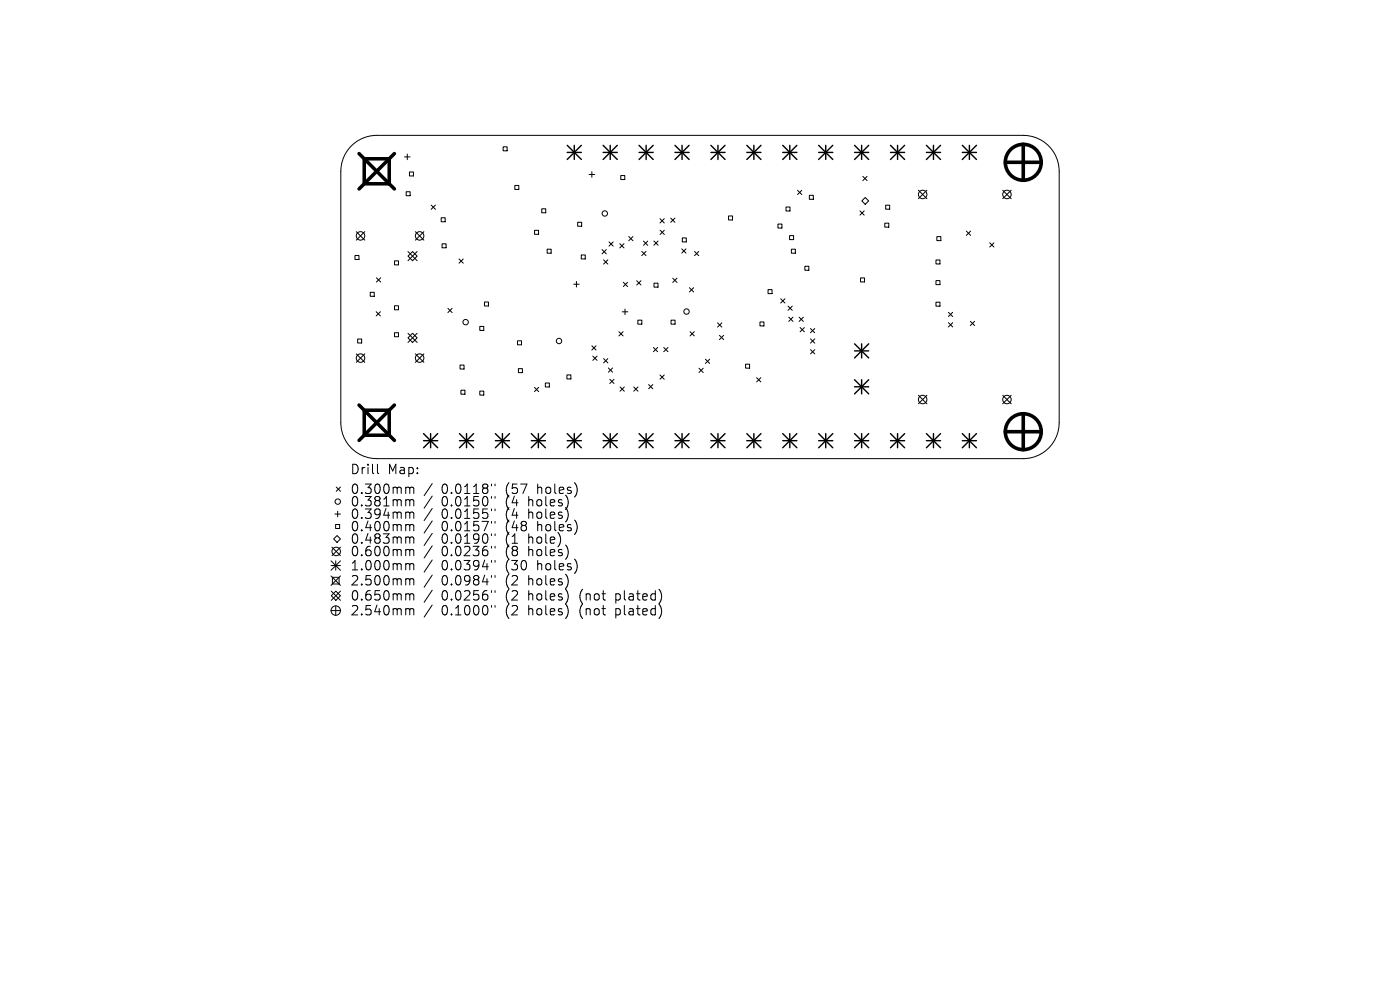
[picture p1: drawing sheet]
<svg xmlns="http://www.w3.org/2000/svg" width="297mm" height="210mm" viewBox="0 0 297 210" stroke-linecap="round" stroke-linejoin="round" font-family="sans-serif">
<defs><g id="words">
<g font-size="2.8">
<text x="74.2" y="100.9">Drill</text>
<text x="82.2" y="100.9">Map:</text>
<text x="74.2" y="105.1">0.300mm</text>
<text x="74.2" y="107.7">0.381mm</text>
<text x="93.7" y="105.1">0.0118&quot;</text>
<text x="93.7" y="107.7">0.0150&quot;</text>
<text x="107.4" y="105.1">(57</text>
<text x="107.4" y="107.7">(4</text>
<text x="112.4" y="107.7">holes)</text>
<text x="114.3" y="105.1">holes)</text>
<text x="74.2" y="110.3">0.394mm</text>
<text x="74.2" y="113">0.400mm</text>
<text x="93.7" y="110.3">0.0155&quot;</text>
<text x="93.7" y="113">0.0157&quot;</text>
<text x="107.4" y="110.3">(4</text>
<text x="107.4" y="113">(48</text>
<text x="112.4" y="110.3">holes)</text>
<text x="114.3" y="113">holes)</text>
<text x="74.2" y="115.6">0.483mm</text>
<text x="74.2" y="118.3">0.600mm</text>
<text x="93.7" y="115.6">0.0190&quot;</text>
<text x="93.7" y="118.3">0.0236&quot;</text>
<text x="107.4" y="115.6">(1</text>
<text x="107.4" y="118.3">(8</text>
<text x="112.4" y="115.6">hole)</text>
<text x="112.4" y="118.3">holes)</text>
<text x="74.2" y="121.3">1.000mm</text>
<text x="74.2" y="124.5">2.500mm</text>
<text x="93.7" y="121.3">0.0394&quot;</text>
<text x="93.7" y="124.5">0.0984&quot;</text>
<text x="107.4" y="121.3">(30</text>
<text x="107.4" y="124.5">(2</text>
<text x="112.4" y="124.5">holes)</text>
<text x="114.3" y="121.3">holes)</text>
<text x="74.2" y="127.7">0.650mm</text>
<text x="74.2" y="130.8">2.540mm</text>
<text x="93.7" y="127.7">0.0256&quot;</text>
<text x="93.7" y="130.8">0.1000&quot;</text>
<text x="107.4" y="127.7">(2</text>
<text x="107.4" y="130.8">(2</text>
<text x="112.4" y="127.7">holes)</text>
<text x="112.4" y="130.8">holes)</text>
<text x="123.4" y="127.7">(not</text>
<text x="123.4" y="130.8">(not</text>
<text x="131.2" y="127.7">plated)</text>
<text x="131.2" y="130.8">plated)</text>
</g>
</g></defs>
<g fill="none" stroke="#000" stroke-width=".21">
<path d="M74.4 31.1a7.6 7.6 0 0 1 5.5-2.4h137.2a7.6 7.6 0 0 1 7.6 7.6v53.4a7.6 7.6 0 0 1-7.6 7.6h-137.2a7.6 7.6 0 0 1-7.6-7.6v-53.4a7.6 7.6 0 0 1 2.1-5.2zM85.8 33.3h1.2M86.4 32.7v1.2M86.9 36.5h.8v.8h-.8zM106.7 31.1h.9v.9h-.9zM109.2 39.3h.9v.9h-.9zM125 37h1.2M125.6 36.4v1.2M131.7 37.2h.8v.9h-.8zM183 37.4l.9 .9M183.9 37.4l-.9 .9M75.3 54.2h.9v.8h-.9z"/>
<path d="M75.6 49.1l1.8 1.8M77.4 49.1l-1.8 1.8M79.9 58.9l.9 .9M80.8 58.9l-.9 .9M83.7 55.3h.8v.9h-.8zM86.2 40.7h.8v.8h-.8zM86.5 54.3l1-.9 1 .9-1 1zM86.5 53.4l2 1.9M88.1 49.1l1.8 1.8M88.5 53.4l-2 1.9M89.9 49.1l-1.8 1.8M91.5 43.5l.9 .9"/>
<path d="M92.4 43.5l-.9 .9M93.6 46.2h.8v.8h-.8zM93.8 51.7h.8v.9h-.8zM97.4 54.9l.9 .9M98.3 54.9l-.9 .9M113.4 48.9h.9v.8h-.9zM114.9 44.3h.9v.8h-.9zM116.1 52.9h.8v.8h-.8zM122.3 59.7v1.2M122.5 47.1h.9v.9h-.9zM123.3 54.1h.9v.8h-.9zM127.7 52.9l.9 .9"/>
<path d="M128 55.1l.9 .9M128.6 52.9l-.9 .9M128.9 55.1l-.9 .9M129.2 51.3l.9 .9M130.1 51.3l-.9 .9M131.5 51.7l.9 .9M132.2 59.9l.9 .9M132.4 51.7l-.9 .9M133.1 59.9l-.9 .9M133.4 50.2l.9 .9M134.3 50.2l-.9 .9M135.1 59.6l.9 .9"/>
<path d="M136 59.6l-.9 .9M136.1 53.3l.9 .9M136.5 51.1l.9 .9M137 53.3l-.9 .9M137.4 51.1l-.9 .9M138.7 51.1l.9 .9M139.6 51.1l-.9 .9M140 46.4l.9 .9M140 48.8l.9 .9M140.9 46.4l-.9 .9M140.9 48.8l-.9 .9M142.3 46.3l.9 .9"/>
<path d="M142.7 59l.9 .9M143.2 46.3l-.9 .9M143.6 59l-.9 .9M144.6 52.8l.9 .9M144.7 50.5h.9v.8h-.9zM145.5 52.8l-.9 .9M147.3 53.3l.9 .9M148.2 53.3l-.9 .9M154.6 45.8h.8v.9h-.8zM165 47.5h.9v.9h-.9zM166.7 43.9h.9v.9h-.9zM167.5 50h.9v.8h-.9z"/>
<path d="M167.9 52.9h.8v.8h-.8zM169.2 40.4l.9 .9M170.1 40.4l-.9 .9M170.7 56.5h.9v.8h-.9zM171.7 41.4h.8v.9h-.8zM182.4 44.7l.9 .9M182.6 59h.8v.8h-.8zM182.8 42.6l.8-.7 .7 .7-.7 .7zM183.3 44.7l-.9 .9M187.7 47.3h.8v.9h-.8zM187.9 43.5h.8v.9h-.8zM194.8 40.4l1.8 1.8"/>
<path d="M196.6 40.4l-1.8 1.8M198.6 55.1h.8v.9h-.8zM198.6 59.5h.8v.9h-.8zM198.7 50.2h.9v.8h-.9zM205 49l.9 .9M205.9 49l-.9 .9M210 51.5l.9 .9M210.9 51.5l-.9 .9M212.7 40.4l1.8 1.8M214.5 40.4l-1.8 1.8M75.6 75.1l1.8 1.8M75.9 71.9h.8v.9h-.8z"/>
<path d="M77.4 75.1l-1.8 1.8M78.5 62h.9v.9h-.9zM79.8 66.1l.9 .9M80.7 66.1l-.9 .9M83.7 64.9h.8v.8h-.8zM83.7 70.6h.8v.8h-.8zM86.5 70.7l2 1.9M87.5 70.7l1 1-1 .9-1-.9zM88.1 75.1l1.8 1.8M88.5 70.7l-2 1.9M89.9 75.1l-1.8 1.8M95 65.4l.9 .9"/>
<path d="M95.9 65.4l-.9 .9M97.6 77.4h.8v.9h-.8zM101.8 69.2h.8v.9h-.8zM102.8 64.1h.8v.8h-.8zM109.8 72.3h.8v.8h-.8zM110 78.2h.8v.8h-.8zM120.3 79.5h.8v.9h-.8zM121.7 60.3h1.2M125.6 73.4l.9 .9M125.8 75.5l.9 .9M126.5 73.4l-.9 .9M126.7 75.5l-.9 .9"/>
<path d="M128 76.1l.9 .9M128.9 76.1l-.9 .9M129.1 78.1l.9 .9M130 78.1l-.9 .9M131.3 70.4l.9 .9M132 66.1h1.2M132.2 70.4l-.9 .9M132.6 65.6v1.1M135.3 67.9h.9v.9h-.9zM138.6 73.7l.9 .9M138.7 60.1h.9v.8h-.9zM139.5 73.7l-.9 .9"/>
<path d="M140 79.5l.9 .9M140.8 73.7l.9 .9M140.9 79.5l-.9 .9M141.7 73.7l-.9 .9M142.4 67.9h.8v.9h-.8zM146.3 61l.9 .9M146.4 70.4l.9 .9M147.2 61l-.9 .9M147.3 70.4l-.9 .9M148.3 78.1l.9 .9M149.2 78.1l-.9 .9M149.7 76.2l.9 .9"/>
<path d="M150.6 76.2l-.9 .9M152.2 68.5l.9 .9M152.6 71.1l.9 .9M153.1 68.5l-.9 .9M153.5 71.1l-.9 .9M158.2 77.2h.8v.9h-.8zM161.2 68.3h.9v.8h-.9zM162.9 61.4h.9v.9h-.9zM165.6 63.4l.9 .9M166.5 63.4l-.9 .9M167.2 64.9l.9 .9M167.3 67.3l.9 .9"/>
<path d="M168.1 64.9l-.9 .9M168.2 67.3l-.9 .9M169.5 67.3l.9 .9M169.7 69.5l.9 .9M170.4 67.3l-.9 .9M170.6 69.5l-.9 .9M171.9 69.7l.9 .9M171.9 71.9l.9 .9M171.9 74.2l.9 .9M172.8 69.7l-.9 .9M172.8 71.9l-.9 .9M172.8 74.2l-.9 .9"/>
<path d="M198.6 64.1h.8v.9h-.8zM201.2 66.3l.9 .9M201.2 68.4l.9 .9M202.1 66.3l-.9 .9M202.1 68.4l-.9 .9M205.9 68.2l.9 .9M206.8 68.2l-.9 .9M80.1 98.5v1.7l.3 .3M97.8 82.8h.8v.8h-.8zM101.8 83h.8v.8h-.8zM113.4 82.2l.9 .9M114.3 82.2l-.9 .9"/>
<path d="M115.7 81.2h.8v.9h-.8zM129.4 80.5l.9 .9M130.3 80.5l-.9 .9M131.5 82.1l.9 .9M132.4 82.1l-.9 .9M134.4 82.1l.9 .9M135.3 82.1l-.9 .9M137.6 81.6l.9 .9M138.5 81.6l-.9 .9M160.5 80.1l.9 .9M161.4 80.1l-.9 .9M194.8 83.9l1.8 1.8"/>
<path d="M196.6 83.9l-1.8 1.8M212.7 83.9l1.8 1.8M214.5 83.9l-1.8 1.8M70.2 119l2 2M70.2 120h2M70.4 116.1l1.8 1.8M70.8 114.3l.7-.7 .7 .7-.7 .8zM71 109h1.2M71.2 111.3h.9v.8h-.9zM71.2 119v2M71.3 103.3l.9 .9M71.6 108.5v1.1"/>
<path d="M72.2 103.3l-.9 .9M72.2 116.1l-1.8 1.8M72.2 119l-2 2M86.4 103.3l.4 .1 .1 .2M86.4 106h.2l.3 .3M86.4 108.6l.4 .1 .1 .2M86.4 111.3h.2l.3 .3M86.4 113.9h.2l.3 .3M86.4 116.6h.2l.3 .2M86.4 119.6l.4 .1 .1 .1M86.9 103.6l.3-.3 .5 .1 .1 1.3M86.9 103.6v1.1"/>
<path d="M86.9 106.3v1M86.9 108.9v1.1M86.9 111.6v1M86.9 114.2v1M86.9 116.8v1.1M86.9 119.8v1.1M86.9 106.3l.3-.3 .5 .1 .1 1.2M86.9 108.9l.3-.3 .5 .1 .1 1.3M86.9 111.6l.3-.3 .5 .1 .1 1.2M86.9 114.2l.3-.3 .5 .1 .1 1.2M86.9 116.8l.3-.2 .5 .1 .1 1.2M86.9 119.8l.3-.2 .5 .1 .1 1.2"/>
<path d="M91.7 102.6l-1.7 2.6M91.7 105.2l-1.7 2.6M91.7 107.9l-1.7 2.5M91.7 110.5l-1.7 2.6M91.7 113.1l-1.7 2.6M91.7 115.8l-1.7 2.6M91.7 118.8l-1.7 2.6M104.3 102.7v.4M104.3 105.3v.4M104.3 108v.3M104.3 110.6v.4M104.3 113.2v.4"/>
<path d="M104.3 115.9v.4M104.3 118.9v.4M105 102.7v.4M105 105.3v.4M105 108v.3M105 110.6v.4M105 113.2v.4M105 115.9v.4M105 118.9v.4M70.2 122.2l2 2M70.2 129.5h2M70.3 126.4l1-1 .9 1-.9 1z"/>
<path d="M70.3 125.4l1.9 2M70.5 122.5h1.4v1.4h-1.4zM71.2 128.5v2M72.2 122.2l-2 2M72.2 125.4l-1.9 2M86.4 122.8h.2l.3 .2M86.4 126h.2l.3 .2M86.4 129.1l.4 .1 .1 .2M86.9 123v1.1M86.9 126.2v1.1M86.9 129.4v1M86.9 123l.3-.2 .5 .1 .1 1.2"/>
<path d="M86.9 126.2l.3-.2 .5 .1 .1 1.2M86.9 129.4l.3-.3 .5 .1 .1 1.2M91.7 122l-1.7 2.6M91.7 125.2l-1.7 2.6M91.7 128.3l-1.7 2.6M104.3 122.1v.4M104.3 125.3v.4M104.3 128.4v.4M105 122.1v.4M105 125.3v.4M105 128.4v.4"/>
<circle cx="76.5" cy="50" r=".9"/>
<circle cx="89" cy="50" r=".9"/>
<circle cx="128.3" cy="45.3" r=".57"/>
<circle cx="195.7" cy="41.3" r=".9"/>
<circle cx="213.6" cy="41.3" r=".9"/>
<circle cx="76.5" cy="76" r=".9"/>
<circle cx="89" cy="76" r=".9"/>
<circle cx="98.8" cy="68.3" r=".57"/>
<circle cx="118.6" cy="72.3" r=".57"/>
<circle cx="145.6" cy="66.1" r=".57"/>
<circle cx="195.7" cy="84.8" r=".9"/>
<circle cx="213.6" cy="84.8" r=".9"/>
<circle cx="71.3" cy="117" r=".9"/>
<circle cx="71.7" cy="106.4" r=".57"/>
<circle cx="71.2" cy="129.5" r="1"/>
</g>
<g fill="none" stroke="#000" stroke-width=".3">
<path d="M120.3 30.8l3 3M120.3 32.3h3M121.8 30.8v3M123.3 30.8l-3 3M128 32.3h3M128 30.8l3 3M129.5 30.8v3M131 30.8l-3 3M135.6 32.3h3M135.6 30.8l3 3M137.1 30.8v3M138.6 30.8l-3 3"/>
<path d="M143.2 32.3h3M143.2 30.8l3 3M144.7 30.8v3M146.2 30.8l-3 3M150.8 32.3h3M150.8 30.8l3 3M152.3 30.8v3M153.8 30.8l-3 3M158.4 32.3h3M158.4 30.8l3 3M159.9 30.8v3M161.4 30.8l-3 3"/>
<path d="M166.1 32.3h3M166.1 30.8l3 3M167.6 30.8v3M169.1 30.8l-3 3M173.7 32.3h3M173.7 30.8l3 3M175.2 30.8v3M176.7 30.8l-3 3M181.3 32.3h3M181.3 30.8l3 3M182.8 30.8v3M184.3 30.8l-3 3"/>
<path d="M188.9 32.3h3M188.9 30.8l3 3M190.4 30.8v3M191.9 30.8l-3 3M196.5 32.3h3M196.5 30.8l3 3M198 30.8v3M199.5 30.8l-3 3M204.2 32.3h3M204.2 30.8l3 3M205.7 30.8v3M207.2 30.8l-3 3"/>
<path d="M181.3 72.9l3 3M181.3 74.4h3M182.8 72.9v3M184.3 72.9l-3 3M89.9 92l3 3M89.9 93.5h3M91.4 92v3M92.9 92l-3 3M97.5 93.5h3M97.5 92l3 3M99 92v3M100.5 92l-3 3"/>
<path d="M105.1 93.5h3M105.1 92l3 3M106.6 92v3M108.1 92l-3 3M112.7 93.5h3M112.7 92l3 3M114.2 92v3M115.7 92l-3 3M120.3 93.5h3M120.3 92l3 3M121.8 92v3M123.3 92l-3 3"/>
<path d="M128 93.5h3M128 92l3 3M129.5 92v3M131 92l-3 3M135.6 93.5h3M135.6 92l3 3M137.1 92v3M138.6 92l-3 3M143.2 93.5h3M143.2 92l3 3M144.7 92v3M146.2 92l-3 3"/>
<path d="M150.8 93.5h3M150.8 92l3 3M152.3 92v3M153.8 92l-3 3M158.4 93.5h3M158.4 92l3 3M159.9 92v3M161.4 92l-3 3M166.1 93.5h3M166.1 92l3 3M167.6 92v3M169.1 92l-3 3"/>
<path d="M173.7 93.5h3M173.7 92l3 3M175.2 92v3M176.7 92l-3 3M181.3 93.5h3M181.3 80.6l3 3M181.3 82.1h3M181.3 92l3 3M182.8 80.6v3M182.8 92v3M184.3 80.6l-3 3M184.3 92l-3 3"/>
<path d="M188.9 93.5h3M188.9 92l3 3M190.4 92v3M191.9 92l-3 3M196.5 93.5h3M196.5 92l3 3M198 92v3M199.5 92l-3 3M204.2 93.5h3M204.2 92l3 3M205.7 92v3M207.2 92l-3 3"/>
</g>
<path d="M76.2 32.6l7.5 7.5M77.3 33.7h5.3v5.3h-5.3zM83.7 32.6l-7.5 7.5M76.2 85.9l7.5 7.5M77.3 87h5.3v5.3h-5.3zM83.7 85.9l-7.5 7.5" fill="none" stroke="#000" stroke-width=".75"/>
<g fill="none" stroke="#000" stroke-width=".76">
<path d="M213.3 34.4h7.6M217.1 30.6v7.6M213.3 91.6h7.6M217.1 87.8v7.6"/>
<circle cx="217.1" cy="34.4" r="3.8"/>
<circle cx="217.1" cy="91.6" r="3.8"/>
</g>
<use href="#words"/>
</svg>
